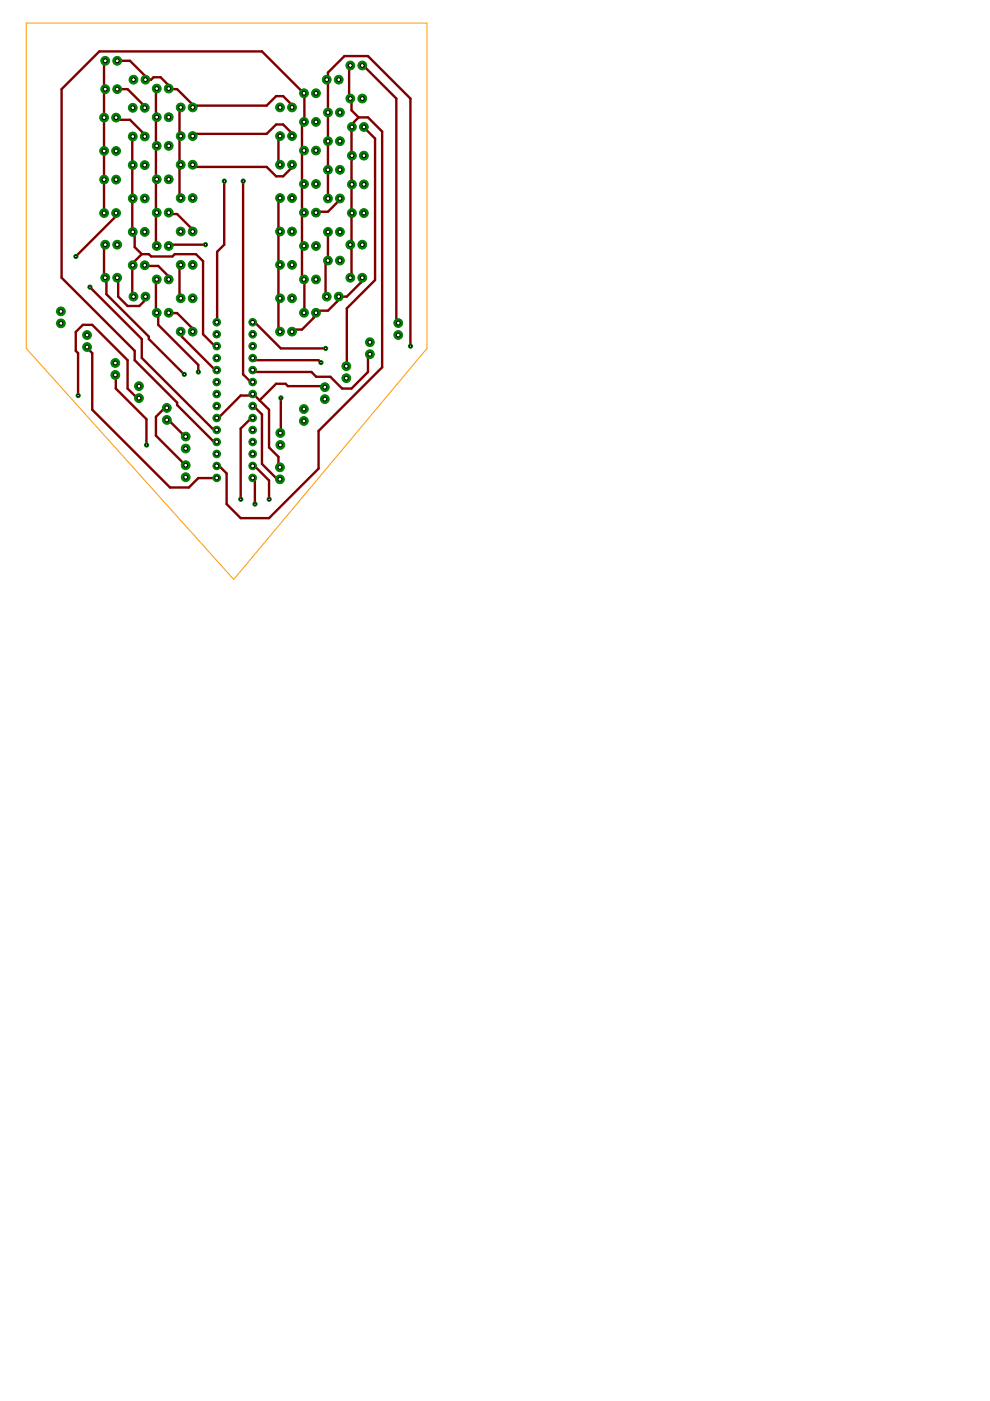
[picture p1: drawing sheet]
<svg xmlns="http://www.w3.org/2000/svg" width="210mm" height="297mm" viewBox="0 0 210 297" stroke-linecap="round" stroke-linejoin="round" font-family="sans-serif">
<g fill="none" stroke="#800000" stroke-width=".51">
<path d="M22.1 18.9h.2M22.3 12.9h-.2v32.3M24.8 18.9h2.3l3.4 3.5 .2 .5M24.8 12.9h2.8l4 4M30.8 16.9h1.2l.6-.5h1.5l1.9 2-.2 .4 1.7 .1 3.1 3v.5l.2 .4 .2-.4h15.5l2-2h1.5l2 2-.1 .4M33.2 18.8l-.1 .1v5.5l.1 .4-.1 .1v6h.1l-.1 .5v6.5l.1 .1-.1 .4v6.5l.1 .2-.1 .3v6.5l.1 .3M69.3 16.9h.2M74.3 13.9h-.3v7h.5v2.5l1.5 1.5M76.8 13.9h.2l7 7v47.5l.4 .1M24.6 24.9l.5 .5h2.5l3.5 3.5h-.4M28.1 28.9l-.1 20 .1 .3 .5 .2v3l1.5 1.5M38.3 22.8l-.2 .1v5.5l.2 .5h-.2v6h.2l-.2 .5v6.5l.2 .1"/>
<path d="M40.8 28.9l.2-.5h15.5l2-2h1.5l2 2-.1 .5M40.8 34.9l.2 .5h15.5l2 2h1.5l2-2-.1-.5M47.5 38.4v13.5l-1.5 1.5-.1 14.9M51.5 38.4v41l1.5 1.5h.5l.1 .1M59.4 28.9h-.4v6h.4M76 24.9l-1 1v1h-.4l-.1 .5v31.5h-.2M76 24.9h2l3 3v50l-13.5 13.5v8l-10.5 10.5h-6l-3-3v-6.5l-1.5-1.5-.6-.1M77.1 26.9l2.4 2.5v30l-6 6v12l-.1 .2M22.3 51.9h-.2v7h.5v3.5l9 9v.5l7.5 7.5M24.6 45.2l.5 .2-9 9M24.8 58.9h.3v4l2 2h2.4l1-1v-1h.3M30.1 53.9l-2.1 2v7h.3"/>
<path d="M30.1 53.9h1.5l.4 .5h4.6l.4-.5h4.6l1.5 1.5v15.5l2.5 2.5h.3M30.7 56.2l.4 .2h2.4l2.5 2.5-.2 .3M33.2 59.2l-.1 .2v6.5l.1 .4 .3 .1v2.5l8.5 8.5v1.5M35.8 45.1l.2 .3h1.5l3.1 3v.5l.2 .2M38.3 56.2l-.2 .2v6.5l.2 .3M43.5 51.9h-7.5l-.2 .3M59.4 42l-.4 .4v6.5l.4 .2-.4 .3v6.5l.4 .3-.4 .2v6.5l.4 .3-.4 .2v6.5l.4 .4M69.5 42.1v-26.7l3.5-3.5h5l9 9v52.5M69.5 49.2v6l-.5 .2v7.5h.3M72.1 42.1l-.1 .3-2.5 2.5h-2.5v.2M74.3 51.9h.2M76.8 58.9h-.3v1l-3 3h-2v1l-2 2h-2.5v.4l-.5 .1v1l-2.5 2.5h-2l-.1 .4"/>
<path d="M18.4 73.6l1.2 1.3v12l16.4 16.5h4l2-2 3.9-.1M19 60.9l11.1 11v4l14.9 15h.6l.3 .3M24.4 79.5l.2 .4v2.5l6.5 6.5v5.5M35.8 66.3l1.7 .1 3.1 3v.5l.2 .4M38.3 70.3l.2 .1v1l7.1 7 .3 .1M53.6 75.9l.4 .5h13.5l.5 .5M53.6 68.3l.4 .1 5.5 5.5h9.5M64.4 66.3l.1-6.9-.5-.5v-6.5l.4-.2-.4-.3v-6.5l.4-.3-.4-.2v-5.5l.4-.4-.4-.1v-6.5l.4-.5h-.4v-6l.4-.1 .1-.4v-5.5l-9-9h-34.4l-8 8v40l15.5 15.5v2l8.9 9v.5l7.5 7.5h.6l.3 .3M78.4 75.1l-.4 .3v3.5l-3.5 3.5h-2l-2.5-2.5h-3l-1-1h-12l-.4-.4M16.6 83.9v-9l-.5-.5v-4l1.5-1.5h2l7.5 7.5v6l2 2h.3M35.3 86.5l-.2 .4h-.6l-1.4 1.5v4l6.2 6.2M35.3 89l.3-.1 3.7 3.7"/>
<path d="M53.6 98.8l.4 .1 3 3v4M53.6 88.6l-.1 .3h-.5l-2 2v15M53.6 86.1l.4 .3 1.5 1.5v10.5l3 3h.5l.3 .2M55 84.9l-1.4-1.4-.1 .4h-2.5l-5 5-.1-.3M55 84.9l2 2v8l2 2v2l.3 .2M59.5 84.4v7l-.1 .4M68.9 82.1l-.4-.2h-7.5l-.5-.5h-2l-3.5 3.5M53.6 101.3l.4 .1v5.5"/>
</g>
<circle cx="35.4" cy="89" r=".93" fill="#008000" stroke="#008000" stroke-width=".21"/>
<circle cx="35.4" cy="89" r=".4" fill="#fff" stroke="#000" stroke-width=".21"/>
<circle cx="35.4" cy="86.5" r=".93" fill="#008000" stroke="#008000" stroke-width=".21"/>
<circle cx="35.4" cy="86.5" r=".4" fill="#fff" stroke="#000" stroke-width=".21"/>
<circle cx="39.4" cy="101.2" r=".93" fill="#008000" stroke="#008000" stroke-width=".21"/>
<circle cx="39.4" cy="101.2" r=".4" fill="#fff" stroke="#000" stroke-width=".21"/>
<circle cx="39.4" cy="98.6" r=".93" fill="#008000" stroke="#008000" stroke-width=".21"/>
<circle cx="39.4" cy="98.6" r=".4" fill="#fff" stroke="#000" stroke-width=".21"/>
<circle cx="39.4" cy="95.1" r=".93" fill="#008000" stroke="#008000" stroke-width=".21"/>
<circle cx="39.4" cy="95.1" r=".4" fill="#fff" stroke="#000" stroke-width=".21"/>
<circle cx="39.4" cy="92.6" r=".93" fill="#008000" stroke="#008000" stroke-width=".21"/>
<circle cx="39.4" cy="92.6" r=".4" fill="#fff" stroke="#000" stroke-width=".21"/>
<circle cx="67" cy="19.8" r=".93" fill="#008000" stroke="#008000" stroke-width=".21"/>
<circle cx="67" cy="19.8" r=".4" fill="#fff" stroke="#000" stroke-width=".21"/>
<circle cx="64.5" cy="19.8" r=".93" fill="#008000" stroke="#008000" stroke-width=".21"/>
<circle cx="64.5" cy="19.8" r=".4" fill="#fff" stroke="#000" stroke-width=".21"/>
<circle cx="61.9" cy="22.8" r=".93" fill="#008000" stroke="#008000" stroke-width=".21"/>
<circle cx="61.9" cy="22.8" r=".4" fill="#fff" stroke="#000" stroke-width=".21"/>
<circle cx="59.4" cy="22.8" r=".93" fill="#008000" stroke="#008000" stroke-width=".21"/>
<circle cx="59.4" cy="22.8" r=".4" fill="#fff" stroke="#000" stroke-width=".21"/>
<circle cx="40.9" cy="22.8" r=".93" fill="#008000" stroke="#008000" stroke-width=".21"/>
<circle cx="40.9" cy="22.8" r=".4" fill="#fff" stroke="#000" stroke-width=".21"/>
<circle cx="38.3" cy="22.8" r=".93" fill="#008000" stroke="#008000" stroke-width=".21"/>
<circle cx="38.3" cy="22.8" r=".4" fill="#fff" stroke="#000" stroke-width=".21"/>
<circle cx="35.8" cy="18.8" r=".93" fill="#008000" stroke="#008000" stroke-width=".21"/>
<circle cx="35.8" cy="18.8" r=".4" fill="#fff" stroke="#000" stroke-width=".21"/>
<circle cx="33.2" cy="18.8" r=".93" fill="#008000" stroke="#008000" stroke-width=".21"/>
<circle cx="33.2" cy="18.8" r=".4" fill="#fff" stroke="#000" stroke-width=".21"/>
<circle cx="72.1" cy="23.9" r=".93" fill="#008000" stroke="#008000" stroke-width=".21"/>
<circle cx="72.1" cy="23.9" r=".4" fill="#fff" stroke="#000" stroke-width=".21"/>
<circle cx="69.5" cy="23.9" r=".93" fill="#008000" stroke="#008000" stroke-width=".21"/>
<circle cx="69.5" cy="23.9" r=".4" fill="#fff" stroke="#000" stroke-width=".21"/>
<circle cx="67" cy="25.8" r=".93" fill="#008000" stroke="#008000" stroke-width=".21"/>
<circle cx="67" cy="25.8" r=".4" fill="#fff" stroke="#000" stroke-width=".21"/>
<circle cx="64.5" cy="25.8" r=".93" fill="#008000" stroke="#008000" stroke-width=".21"/>
<circle cx="64.5" cy="25.8" r=".4" fill="#fff" stroke="#000" stroke-width=".21"/>
<circle cx="61.9" cy="28.9" r=".93" fill="#008000" stroke="#008000" stroke-width=".21"/>
<circle cx="61.9" cy="28.9" r=".4" fill="#fff" stroke="#000" stroke-width=".21"/>
<circle cx="59.4" cy="28.9" r=".93" fill="#008000" stroke="#008000" stroke-width=".21"/>
<circle cx="59.4" cy="28.9" r=".4" fill="#fff" stroke="#000" stroke-width=".21"/>
<circle cx="40.9" cy="28.9" r=".93" fill="#008000" stroke="#008000" stroke-width=".21"/>
<circle cx="40.9" cy="28.9" r=".4" fill="#fff" stroke="#000" stroke-width=".21"/>
<circle cx="38.3" cy="28.9" r=".93" fill="#008000" stroke="#008000" stroke-width=".21"/>
<circle cx="38.3" cy="28.9" r=".4" fill="#fff" stroke="#000" stroke-width=".21"/>
<circle cx="35.8" cy="24.8" r=".93" fill="#008000" stroke="#008000" stroke-width=".21"/>
<circle cx="35.8" cy="24.8" r=".4" fill="#fff" stroke="#000" stroke-width=".21"/>
<circle cx="33.2" cy="24.8" r=".93" fill="#008000" stroke="#008000" stroke-width=".21"/>
<circle cx="33.2" cy="24.8" r=".4" fill="#fff" stroke="#000" stroke-width=".21"/>
<circle cx="30.7" cy="22.9" r=".93" fill="#008000" stroke="#008000" stroke-width=".21"/>
<circle cx="30.7" cy="22.9" r=".4" fill="#fff" stroke="#000" stroke-width=".21"/>
<circle cx="28.2" cy="22.9" r=".93" fill="#008000" stroke="#008000" stroke-width=".21"/>
<circle cx="28.2" cy="22.9" r=".4" fill="#fff" stroke="#000" stroke-width=".21"/>
<circle cx="77.2" cy="26.9" r=".93" fill="#008000" stroke="#008000" stroke-width=".21"/>
<circle cx="77.2" cy="26.9" r=".4" fill="#fff" stroke="#000" stroke-width=".21"/>
<circle cx="74.6" cy="26.9" r=".93" fill="#008000" stroke="#008000" stroke-width=".21"/>
<circle cx="74.6" cy="26.9" r=".4" fill="#fff" stroke="#000" stroke-width=".21"/>
<circle cx="72.1" cy="29.9" r=".93" fill="#008000" stroke="#008000" stroke-width=".21"/>
<circle cx="72.1" cy="29.9" r=".4" fill="#fff" stroke="#000" stroke-width=".21"/>
<circle cx="69.5" cy="29.9" r=".93" fill="#008000" stroke="#008000" stroke-width=".21"/>
<circle cx="69.5" cy="29.9" r=".4" fill="#fff" stroke="#000" stroke-width=".21"/>
<circle cx="67" cy="31.9" r=".93" fill="#008000" stroke="#008000" stroke-width=".21"/>
<circle cx="67" cy="31.9" r=".4" fill="#fff" stroke="#000" stroke-width=".21"/>
<circle cx="64.5" cy="31.9" r=".93" fill="#008000" stroke="#008000" stroke-width=".21"/>
<circle cx="64.5" cy="31.9" r=".4" fill="#fff" stroke="#000" stroke-width=".21"/>
<circle cx="61.9" cy="34.9" r=".93" fill="#008000" stroke="#008000" stroke-width=".21"/>
<circle cx="61.9" cy="34.9" r=".4" fill="#fff" stroke="#000" stroke-width=".21"/>
<circle cx="59.4" cy="34.9" r=".93" fill="#008000" stroke="#008000" stroke-width=".21"/>
<circle cx="59.4" cy="34.9" r=".4" fill="#fff" stroke="#000" stroke-width=".21"/>
<circle cx="40.9" cy="34.9" r=".93" fill="#008000" stroke="#008000" stroke-width=".21"/>
<circle cx="40.9" cy="34.9" r=".4" fill="#fff" stroke="#000" stroke-width=".21"/>
<circle cx="38.3" cy="34.9" r=".93" fill="#008000" stroke="#008000" stroke-width=".21"/>
<circle cx="38.3" cy="34.9" r=".4" fill="#fff" stroke="#000" stroke-width=".21"/>
<circle cx="35.8" cy="30.9" r=".93" fill="#008000" stroke="#008000" stroke-width=".21"/>
<circle cx="35.8" cy="30.9" r=".4" fill="#fff" stroke="#000" stroke-width=".21"/>
<circle cx="33.2" cy="30.9" r=".93" fill="#008000" stroke="#008000" stroke-width=".21"/>
<circle cx="33.2" cy="30.9" r=".4" fill="#fff" stroke="#000" stroke-width=".21"/>
<circle cx="30.7" cy="28.9" r=".93" fill="#008000" stroke="#008000" stroke-width=".21"/>
<circle cx="30.7" cy="28.9" r=".4" fill="#fff" stroke="#000" stroke-width=".21"/>
<circle cx="28.2" cy="28.9" r=".93" fill="#008000" stroke="#008000" stroke-width=".21"/>
<circle cx="28.2" cy="28.9" r=".4" fill="#fff" stroke="#000" stroke-width=".21"/>
<circle cx="24.6" cy="24.9" r=".93" fill="#008000" stroke="#008000" stroke-width=".21"/>
<circle cx="24.6" cy="24.9" r=".4" fill="#fff" stroke="#000" stroke-width=".21"/>
<circle cx="22.1" cy="24.9" r=".93" fill="#008000" stroke="#008000" stroke-width=".21"/>
<circle cx="22.1" cy="24.9" r=".4" fill="#fff" stroke="#000" stroke-width=".21"/>
<circle cx="77.2" cy="33" r=".93" fill="#008000" stroke="#008000" stroke-width=".21"/>
<circle cx="77.2" cy="33" r=".4" fill="#fff" stroke="#000" stroke-width=".21"/>
<circle cx="74.6" cy="33" r=".93" fill="#008000" stroke="#008000" stroke-width=".21"/>
<circle cx="74.6" cy="33" r=".4" fill="#fff" stroke="#000" stroke-width=".21"/>
<circle cx="72.1" cy="36" r=".93" fill="#008000" stroke="#008000" stroke-width=".21"/>
<circle cx="72.1" cy="36" r=".4" fill="#fff" stroke="#000" stroke-width=".21"/>
<circle cx="69.5" cy="36" r=".93" fill="#008000" stroke="#008000" stroke-width=".21"/>
<circle cx="69.5" cy="36" r=".4" fill="#fff" stroke="#000" stroke-width=".21"/>
<circle cx="67" cy="39" r=".93" fill="#008000" stroke="#008000" stroke-width=".21"/>
<circle cx="67" cy="39" r=".4" fill="#fff" stroke="#000" stroke-width=".21"/>
<circle cx="64.5" cy="39" r=".93" fill="#008000" stroke="#008000" stroke-width=".21"/>
<circle cx="64.5" cy="39" r=".4" fill="#fff" stroke="#000" stroke-width=".21"/>
<circle cx="61.9" cy="42" r=".93" fill="#008000" stroke="#008000" stroke-width=".21"/>
<circle cx="61.9" cy="42" r=".4" fill="#fff" stroke="#000" stroke-width=".21"/>
<circle cx="59.4" cy="42" r=".93" fill="#008000" stroke="#008000" stroke-width=".21"/>
<circle cx="59.4" cy="42" r=".4" fill="#fff" stroke="#000" stroke-width=".21"/>
<circle cx="40.9" cy="42" r=".93" fill="#008000" stroke="#008000" stroke-width=".21"/>
<circle cx="40.9" cy="42" r=".4" fill="#fff" stroke="#000" stroke-width=".21"/>
<circle cx="38.3" cy="42" r=".93" fill="#008000" stroke="#008000" stroke-width=".21"/>
<circle cx="38.3" cy="42" r=".4" fill="#fff" stroke="#000" stroke-width=".21"/>
<circle cx="35.8" cy="38" r=".93" fill="#008000" stroke="#008000" stroke-width=".21"/>
<circle cx="35.8" cy="38" r=".4" fill="#fff" stroke="#000" stroke-width=".21"/>
<circle cx="33.2" cy="38" r=".93" fill="#008000" stroke="#008000" stroke-width=".21"/>
<circle cx="33.2" cy="38" r=".4" fill="#fff" stroke="#000" stroke-width=".21"/>
<circle cx="30.7" cy="35" r=".93" fill="#008000" stroke="#008000" stroke-width=".21"/>
<circle cx="30.7" cy="35" r=".4" fill="#fff" stroke="#000" stroke-width=".21"/>
<circle cx="28.2" cy="35" r=".93" fill="#008000" stroke="#008000" stroke-width=".21"/>
<circle cx="28.2" cy="35" r=".4" fill="#fff" stroke="#000" stroke-width=".21"/>
<circle cx="24.6" cy="32" r=".93" fill="#008000" stroke="#008000" stroke-width=".21"/>
<circle cx="24.6" cy="32" r=".4" fill="#fff" stroke="#000" stroke-width=".21"/>
<circle cx="22.1" cy="32" r=".93" fill="#008000" stroke="#008000" stroke-width=".21"/>
<circle cx="22.1" cy="32" r=".4" fill="#fff" stroke="#000" stroke-width=".21"/>
<circle cx="77.2" cy="39.1" r=".93" fill="#008000" stroke="#008000" stroke-width=".21"/>
<circle cx="77.2" cy="39.1" r=".4" fill="#fff" stroke="#000" stroke-width=".21"/>
<circle cx="74.6" cy="39.1" r=".93" fill="#008000" stroke="#008000" stroke-width=".21"/>
<circle cx="74.6" cy="39.1" r=".4" fill="#fff" stroke="#000" stroke-width=".21"/>
<circle cx="72.1" cy="42.1" r=".93" fill="#008000" stroke="#008000" stroke-width=".21"/>
<circle cx="72.1" cy="42.1" r=".4" fill="#fff" stroke="#000" stroke-width=".21"/>
<circle cx="69.5" cy="42.1" r=".93" fill="#008000" stroke="#008000" stroke-width=".21"/>
<circle cx="69.5" cy="42.1" r=".4" fill="#fff" stroke="#000" stroke-width=".21"/>
<circle cx="67" cy="45.1" r=".93" fill="#008000" stroke="#008000" stroke-width=".21"/>
<circle cx="67" cy="45.1" r=".4" fill="#fff" stroke="#000" stroke-width=".21"/>
<circle cx="64.5" cy="45.1" r=".93" fill="#008000" stroke="#008000" stroke-width=".21"/>
<circle cx="64.5" cy="45.1" r=".4" fill="#fff" stroke="#000" stroke-width=".21"/>
<circle cx="61.9" cy="49.1" r=".93" fill="#008000" stroke="#008000" stroke-width=".21"/>
<circle cx="61.9" cy="49.1" r=".4" fill="#fff" stroke="#000" stroke-width=".21"/>
<circle cx="59.4" cy="49.1" r=".93" fill="#008000" stroke="#008000" stroke-width=".21"/>
<circle cx="59.4" cy="49.1" r=".4" fill="#fff" stroke="#000" stroke-width=".21"/>
<circle cx="40.9" cy="49.1" r=".93" fill="#008000" stroke="#008000" stroke-width=".21"/>
<circle cx="40.9" cy="49.1" r=".4" fill="#fff" stroke="#000" stroke-width=".21"/>
<circle cx="38.3" cy="49.1" r=".93" fill="#008000" stroke="#008000" stroke-width=".21"/>
<circle cx="38.3" cy="49.1" r=".4" fill="#fff" stroke="#000" stroke-width=".21"/>
<circle cx="35.8" cy="45.1" r=".93" fill="#008000" stroke="#008000" stroke-width=".21"/>
<circle cx="35.8" cy="45.1" r=".4" fill="#fff" stroke="#000" stroke-width=".21"/>
<circle cx="33.2" cy="45.1" r=".93" fill="#008000" stroke="#008000" stroke-width=".21"/>
<circle cx="33.2" cy="45.1" r=".4" fill="#fff" stroke="#000" stroke-width=".21"/>
<circle cx="30.7" cy="42.1" r=".93" fill="#008000" stroke="#008000" stroke-width=".21"/>
<circle cx="30.7" cy="42.1" r=".4" fill="#fff" stroke="#000" stroke-width=".21"/>
<circle cx="28.2" cy="42.1" r=".93" fill="#008000" stroke="#008000" stroke-width=".21"/>
<circle cx="28.2" cy="42.1" r=".4" fill="#fff" stroke="#000" stroke-width=".21"/>
<circle cx="24.6" cy="38.1" r=".93" fill="#008000" stroke="#008000" stroke-width=".21"/>
<circle cx="24.6" cy="38.1" r=".4" fill="#fff" stroke="#000" stroke-width=".21"/>
<circle cx="22.1" cy="38.1" r=".93" fill="#008000" stroke="#008000" stroke-width=".21"/>
<circle cx="22.1" cy="38.1" r=".4" fill="#fff" stroke="#000" stroke-width=".21"/>
<circle cx="77.2" cy="45.2" r=".93" fill="#008000" stroke="#008000" stroke-width=".21"/>
<circle cx="77.2" cy="45.2" r=".4" fill="#fff" stroke="#000" stroke-width=".21"/>
<circle cx="74.6" cy="45.2" r=".93" fill="#008000" stroke="#008000" stroke-width=".21"/>
<circle cx="74.6" cy="45.2" r=".4" fill="#fff" stroke="#000" stroke-width=".21"/>
<circle cx="72.1" cy="49.2" r=".93" fill="#008000" stroke="#008000" stroke-width=".21"/>
<circle cx="72.1" cy="49.2" r=".4" fill="#fff" stroke="#000" stroke-width=".21"/>
<circle cx="69.5" cy="49.2" r=".93" fill="#008000" stroke="#008000" stroke-width=".21"/>
<circle cx="69.5" cy="49.2" r=".4" fill="#fff" stroke="#000" stroke-width=".21"/>
<circle cx="67" cy="52.2" r=".93" fill="#008000" stroke="#008000" stroke-width=".21"/>
<circle cx="67" cy="52.2" r=".4" fill="#fff" stroke="#000" stroke-width=".21"/>
<circle cx="64.5" cy="52.2" r=".93" fill="#008000" stroke="#008000" stroke-width=".21"/>
<circle cx="64.5" cy="52.2" r=".4" fill="#fff" stroke="#000" stroke-width=".21"/>
<circle cx="61.9" cy="56.2" r=".93" fill="#008000" stroke="#008000" stroke-width=".21"/>
<circle cx="61.9" cy="56.2" r=".4" fill="#fff" stroke="#000" stroke-width=".21"/>
<circle cx="59.4" cy="56.2" r=".93" fill="#008000" stroke="#008000" stroke-width=".21"/>
<circle cx="59.4" cy="56.2" r=".4" fill="#fff" stroke="#000" stroke-width=".21"/>
<circle cx="40.9" cy="56.2" r=".93" fill="#008000" stroke="#008000" stroke-width=".21"/>
<circle cx="40.9" cy="56.2" r=".4" fill="#fff" stroke="#000" stroke-width=".21"/>
<circle cx="38.3" cy="56.2" r=".93" fill="#008000" stroke="#008000" stroke-width=".21"/>
<circle cx="38.3" cy="56.2" r=".4" fill="#fff" stroke="#000" stroke-width=".21"/>
<circle cx="35.8" cy="52.2" r=".93" fill="#008000" stroke="#008000" stroke-width=".21"/>
<circle cx="35.8" cy="52.2" r=".4" fill="#fff" stroke="#000" stroke-width=".21"/>
<circle cx="33.2" cy="52.2" r=".93" fill="#008000" stroke="#008000" stroke-width=".21"/>
<circle cx="33.2" cy="52.2" r=".4" fill="#fff" stroke="#000" stroke-width=".21"/>
<circle cx="30.7" cy="49.2" r=".93" fill="#008000" stroke="#008000" stroke-width=".21"/>
<circle cx="30.7" cy="49.2" r=".4" fill="#fff" stroke="#000" stroke-width=".21"/>
<circle cx="28.2" cy="49.2" r=".93" fill="#008000" stroke="#008000" stroke-width=".21"/>
<circle cx="28.2" cy="49.2" r=".4" fill="#fff" stroke="#000" stroke-width=".21"/>
<circle cx="24.6" cy="45.2" r=".93" fill="#008000" stroke="#008000" stroke-width=".21"/>
<circle cx="24.6" cy="45.2" r=".4" fill="#fff" stroke="#000" stroke-width=".21"/>
<circle cx="22.1" cy="45.2" r=".93" fill="#008000" stroke="#008000" stroke-width=".21"/>
<circle cx="22.1" cy="45.2" r=".4" fill="#fff" stroke="#000" stroke-width=".21"/>
<circle cx="72.1" cy="55.2" r=".93" fill="#008000" stroke="#008000" stroke-width=".21"/>
<circle cx="72.1" cy="55.2" r=".4" fill="#fff" stroke="#000" stroke-width=".21"/>
<circle cx="69.5" cy="55.2" r=".93" fill="#008000" stroke="#008000" stroke-width=".21"/>
<circle cx="69.5" cy="55.2" r=".4" fill="#fff" stroke="#000" stroke-width=".21"/>
<circle cx="67" cy="59.2" r=".93" fill="#008000" stroke="#008000" stroke-width=".21"/>
<circle cx="67" cy="59.2" r=".4" fill="#fff" stroke="#000" stroke-width=".21"/>
<circle cx="64.5" cy="59.2" r=".93" fill="#008000" stroke="#008000" stroke-width=".21"/>
<circle cx="64.5" cy="59.2" r=".4" fill="#fff" stroke="#000" stroke-width=".21"/>
<circle cx="61.9" cy="63.2" r=".93" fill="#008000" stroke="#008000" stroke-width=".21"/>
<circle cx="61.9" cy="63.2" r=".4" fill="#fff" stroke="#000" stroke-width=".21"/>
<circle cx="59.4" cy="63.2" r=".93" fill="#008000" stroke="#008000" stroke-width=".21"/>
<circle cx="59.4" cy="63.2" r=".4" fill="#fff" stroke="#000" stroke-width=".21"/>
<circle cx="40.9" cy="63.2" r=".93" fill="#008000" stroke="#008000" stroke-width=".21"/>
<circle cx="40.9" cy="63.2" r=".4" fill="#fff" stroke="#000" stroke-width=".21"/>
<circle cx="38.3" cy="63.2" r=".93" fill="#008000" stroke="#008000" stroke-width=".21"/>
<circle cx="38.3" cy="63.2" r=".4" fill="#fff" stroke="#000" stroke-width=".21"/>
<circle cx="35.8" cy="59.2" r=".93" fill="#008000" stroke="#008000" stroke-width=".21"/>
<circle cx="35.8" cy="59.2" r=".4" fill="#fff" stroke="#000" stroke-width=".21"/>
<circle cx="33.2" cy="59.2" r=".93" fill="#008000" stroke="#008000" stroke-width=".21"/>
<circle cx="33.2" cy="59.2" r=".4" fill="#fff" stroke="#000" stroke-width=".21"/>
<circle cx="30.7" cy="56.2" r=".93" fill="#008000" stroke="#008000" stroke-width=".21"/>
<circle cx="30.7" cy="56.2" r=".4" fill="#fff" stroke="#000" stroke-width=".21"/>
<circle cx="28.2" cy="56.2" r=".93" fill="#008000" stroke="#008000" stroke-width=".21"/>
<circle cx="28.2" cy="56.2" r=".4" fill="#fff" stroke="#000" stroke-width=".21"/>
<circle cx="67" cy="66.3" r=".93" fill="#008000" stroke="#008000" stroke-width=".21"/>
<circle cx="67" cy="66.3" r=".4" fill="#fff" stroke="#000" stroke-width=".21"/>
<circle cx="64.5" cy="66.3" r=".93" fill="#008000" stroke="#008000" stroke-width=".21"/>
<circle cx="64.5" cy="66.3" r=".4" fill="#fff" stroke="#000" stroke-width=".21"/>
<circle cx="61.9" cy="70.3" r=".93" fill="#008000" stroke="#008000" stroke-width=".21"/>
<circle cx="61.9" cy="70.3" r=".4" fill="#fff" stroke="#000" stroke-width=".21"/>
<circle cx="59.4" cy="70.3" r=".93" fill="#008000" stroke="#008000" stroke-width=".21"/>
<circle cx="59.4" cy="70.3" r=".4" fill="#fff" stroke="#000" stroke-width=".21"/>
<circle cx="40.9" cy="70.3" r=".93" fill="#008000" stroke="#008000" stroke-width=".21"/>
<circle cx="40.9" cy="70.3" r=".4" fill="#fff" stroke="#000" stroke-width=".21"/>
<circle cx="38.3" cy="70.3" r=".93" fill="#008000" stroke="#008000" stroke-width=".21"/>
<circle cx="38.3" cy="70.3" r=".4" fill="#fff" stroke="#000" stroke-width=".21"/>
<circle cx="35.8" cy="66.3" r=".93" fill="#008000" stroke="#008000" stroke-width=".21"/>
<circle cx="35.8" cy="66.3" r=".4" fill="#fff" stroke="#000" stroke-width=".21"/>
<circle cx="33.2" cy="66.3" r=".93" fill="#008000" stroke="#008000" stroke-width=".21"/>
<circle cx="33.2" cy="66.3" r=".4" fill="#fff" stroke="#000" stroke-width=".21"/>
<circle cx="59.4" cy="101.6" r=".93" fill="#008000" stroke="#008000" stroke-width=".21"/>
<circle cx="59.4" cy="101.6" r=".4" fill="#fff" stroke="#000" stroke-width=".21"/>
<circle cx="59.4" cy="99.1" r=".93" fill="#008000" stroke="#008000" stroke-width=".21"/>
<circle cx="59.4" cy="99.1" r=".4" fill="#fff" stroke="#000" stroke-width=".21"/>
<circle cx="84.4" cy="71" r=".93" fill="#008000" stroke="#008000" stroke-width=".21"/>
<circle cx="84.4" cy="71" r=".4" fill="#fff" stroke="#000" stroke-width=".21"/>
<circle cx="84.4" cy="68.5" r=".93" fill="#008000" stroke="#008000" stroke-width=".21"/>
<circle cx="84.4" cy="68.5" r=".4" fill="#fff" stroke="#000" stroke-width=".21"/>
<circle cx="78.4" cy="75.1" r=".93" fill="#008000" stroke="#008000" stroke-width=".21"/>
<circle cx="78.4" cy="75.1" r=".4" fill="#fff" stroke="#000" stroke-width=".21"/>
<circle cx="78.4" cy="72.6" r=".93" fill="#008000" stroke="#008000" stroke-width=".21"/>
<circle cx="78.4" cy="72.6" r=".4" fill="#fff" stroke="#000" stroke-width=".21"/>
<circle cx="73.4" cy="80.2" r=".93" fill="#008000" stroke="#008000" stroke-width=".21"/>
<circle cx="73.4" cy="80.2" r=".4" fill="#fff" stroke="#000" stroke-width=".21"/>
<circle cx="73.4" cy="77.6" r=".93" fill="#008000" stroke="#008000" stroke-width=".21"/>
<circle cx="73.4" cy="77.6" r=".4" fill="#fff" stroke="#000" stroke-width=".21"/>
<circle cx="64.4" cy="89.3" r=".93" fill="#008000" stroke="#008000" stroke-width=".21"/>
<circle cx="64.4" cy="89.3" r=".4" fill="#fff" stroke="#000" stroke-width=".21"/>
<circle cx="64.4" cy="86.7" r=".93" fill="#008000" stroke="#008000" stroke-width=".21"/>
<circle cx="64.4" cy="86.7" r=".4" fill="#fff" stroke="#000" stroke-width=".21"/>
<circle cx="59.4" cy="94.3" r=".93" fill="#008000" stroke="#008000" stroke-width=".21"/>
<circle cx="59.4" cy="94.3" r=".4" fill="#fff" stroke="#000" stroke-width=".21"/>
<circle cx="59.4" cy="91.8" r=".93" fill="#008000" stroke="#008000" stroke-width=".21"/>
<circle cx="59.4" cy="91.8" r=".4" fill="#fff" stroke="#000" stroke-width=".21"/>
<circle cx="29.5" cy="84.4" r=".93" fill="#008000" stroke="#008000" stroke-width=".21"/>
<circle cx="29.5" cy="84.4" r=".4" fill="#fff" stroke="#000" stroke-width=".21"/>
<circle cx="29.5" cy="81.9" r=".93" fill="#008000" stroke="#008000" stroke-width=".21"/>
<circle cx="29.5" cy="81.9" r=".4" fill="#fff" stroke="#000" stroke-width=".21"/>
<circle cx="24.4" cy="79.5" r=".93" fill="#008000" stroke="#008000" stroke-width=".21"/>
<circle cx="24.4" cy="79.5" r=".4" fill="#fff" stroke="#000" stroke-width=".21"/>
<circle cx="24.4" cy="77" r=".93" fill="#008000" stroke="#008000" stroke-width=".21"/>
<circle cx="24.4" cy="77" r=".4" fill="#fff" stroke="#000" stroke-width=".21"/>
<circle cx="18.5" cy="73.6" r=".93" fill="#008000" stroke="#008000" stroke-width=".21"/>
<circle cx="18.5" cy="73.6" r=".4" fill="#fff" stroke="#000" stroke-width=".21"/>
<circle cx="18.5" cy="71" r=".93" fill="#008000" stroke="#008000" stroke-width=".21"/>
<circle cx="18.5" cy="71" r=".4" fill="#fff" stroke="#000" stroke-width=".21"/>
<circle cx="68.9" cy="84.6" r=".93" fill="#008000" stroke="#008000" stroke-width=".21"/>
<circle cx="68.9" cy="84.6" r=".4" fill="#fff" stroke="#000" stroke-width=".21"/>
<circle cx="68.9" cy="82.1" r=".93" fill="#008000" stroke="#008000" stroke-width=".21"/>
<circle cx="68.9" cy="82.1" r=".4" fill="#fff" stroke="#000" stroke-width=".21"/>
<circle cx="12.9" cy="68.6" r=".93" fill="#008000" stroke="#008000" stroke-width=".21"/>
<circle cx="12.9" cy="68.6" r=".4" fill="#fff" stroke="#000" stroke-width=".21"/>
<circle cx="12.9" cy="66" r=".93" fill="#008000" stroke="#008000" stroke-width=".21"/>
<circle cx="12.9" cy="66" r=".4" fill="#fff" stroke="#000" stroke-width=".21"/>
<circle cx="53.6" cy="68.3" r=".8" fill="#008000" stroke="#008000" stroke-width=".21"/>
<circle cx="53.6" cy="68.3" r=".4" fill="#fff" stroke="#000" stroke-width=".21"/>
<circle cx="53.6" cy="70.9" r=".8" fill="#008000" stroke="#008000" stroke-width=".21"/>
<circle cx="53.6" cy="70.9" r=".4" fill="#fff" stroke="#000" stroke-width=".21"/>
<circle cx="53.6" cy="73.4" r=".8" fill="#008000" stroke="#008000" stroke-width=".21"/>
<circle cx="53.6" cy="73.4" r=".4" fill="#fff" stroke="#000" stroke-width=".21"/>
<circle cx="53.6" cy="75.9" r=".8" fill="#008000" stroke="#008000" stroke-width=".21"/>
<circle cx="53.6" cy="75.9" r=".4" fill="#fff" stroke="#000" stroke-width=".21"/>
<circle cx="53.6" cy="78.5" r=".8" fill="#008000" stroke="#008000" stroke-width=".21"/>
<circle cx="53.6" cy="78.5" r=".4" fill="#fff" stroke="#000" stroke-width=".21"/>
<circle cx="53.6" cy="81" r=".8" fill="#008000" stroke="#008000" stroke-width=".21"/>
<circle cx="53.6" cy="81" r=".4" fill="#fff" stroke="#000" stroke-width=".21"/>
<circle cx="53.6" cy="83.5" r=".8" fill="#008000" stroke="#008000" stroke-width=".21"/>
<circle cx="53.6" cy="83.5" r=".4" fill="#fff" stroke="#000" stroke-width=".21"/>
<circle cx="53.6" cy="86.1" r=".8" fill="#008000" stroke="#008000" stroke-width=".21"/>
<circle cx="53.6" cy="86.1" r=".4" fill="#fff" stroke="#000" stroke-width=".21"/>
<circle cx="53.6" cy="88.6" r=".8" fill="#008000" stroke="#008000" stroke-width=".21"/>
<circle cx="53.6" cy="88.6" r=".4" fill="#fff" stroke="#000" stroke-width=".21"/>
<circle cx="53.6" cy="91.2" r=".8" fill="#008000" stroke="#008000" stroke-width=".21"/>
<circle cx="53.6" cy="91.2" r=".4" fill="#fff" stroke="#000" stroke-width=".21"/>
<circle cx="53.6" cy="93.7" r=".8" fill="#008000" stroke="#008000" stroke-width=".21"/>
<circle cx="53.6" cy="93.7" r=".4" fill="#fff" stroke="#000" stroke-width=".21"/>
<circle cx="53.6" cy="96.2" r=".8" fill="#008000" stroke="#008000" stroke-width=".21"/>
<circle cx="53.6" cy="96.2" r=".4" fill="#fff" stroke="#000" stroke-width=".21"/>
<circle cx="53.6" cy="98.8" r=".8" fill="#008000" stroke="#008000" stroke-width=".21"/>
<circle cx="53.6" cy="98.8" r=".4" fill="#fff" stroke="#000" stroke-width=".21"/>
<circle cx="53.6" cy="101.3" r=".8" fill="#008000" stroke="#008000" stroke-width=".21"/>
<circle cx="53.6" cy="101.3" r=".4" fill="#fff" stroke="#000" stroke-width=".21"/>
<circle cx="46" cy="101.3" r=".8" fill="#008000" stroke="#008000" stroke-width=".21"/>
<circle cx="46" cy="101.3" r=".4" fill="#fff" stroke="#000" stroke-width=".21"/>
<circle cx="46" cy="98.8" r=".8" fill="#008000" stroke="#008000" stroke-width=".21"/>
<circle cx="46" cy="98.8" r=".4" fill="#fff" stroke="#000" stroke-width=".21"/>
<circle cx="46" cy="96.2" r=".8" fill="#008000" stroke="#008000" stroke-width=".21"/>
<circle cx="46" cy="96.2" r=".4" fill="#fff" stroke="#000" stroke-width=".21"/>
<circle cx="46" cy="93.7" r=".8" fill="#008000" stroke="#008000" stroke-width=".21"/>
<circle cx="46" cy="93.7" r=".4" fill="#fff" stroke="#000" stroke-width=".21"/>
<circle cx="46" cy="91.2" r=".8" fill="#008000" stroke="#008000" stroke-width=".21"/>
<circle cx="46" cy="91.2" r=".4" fill="#fff" stroke="#000" stroke-width=".21"/>
<circle cx="46" cy="88.6" r=".8" fill="#008000" stroke="#008000" stroke-width=".21"/>
<circle cx="46" cy="88.6" r=".4" fill="#fff" stroke="#000" stroke-width=".21"/>
<circle cx="46" cy="86.1" r=".8" fill="#008000" stroke="#008000" stroke-width=".21"/>
<circle cx="46" cy="86.1" r=".4" fill="#fff" stroke="#000" stroke-width=".21"/>
<circle cx="46" cy="83.5" r=".8" fill="#008000" stroke="#008000" stroke-width=".21"/>
<circle cx="46" cy="83.5" r=".4" fill="#fff" stroke="#000" stroke-width=".21"/>
<circle cx="46" cy="81" r=".8" fill="#008000" stroke="#008000" stroke-width=".21"/>
<circle cx="46" cy="81" r=".4" fill="#fff" stroke="#000" stroke-width=".21"/>
<circle cx="46" cy="78.5" r=".8" fill="#008000" stroke="#008000" stroke-width=".21"/>
<circle cx="46" cy="78.5" r=".4" fill="#fff" stroke="#000" stroke-width=".21"/>
<circle cx="46" cy="75.9" r=".8" fill="#008000" stroke="#008000" stroke-width=".21"/>
<circle cx="46" cy="75.9" r=".4" fill="#fff" stroke="#000" stroke-width=".21"/>
<circle cx="46" cy="73.4" r=".8" fill="#008000" stroke="#008000" stroke-width=".21"/>
<circle cx="46" cy="73.4" r=".4" fill="#fff" stroke="#000" stroke-width=".21"/>
<circle cx="46" cy="70.9" r=".8" fill="#008000" stroke="#008000" stroke-width=".21"/>
<circle cx="46" cy="70.9" r=".4" fill="#fff" stroke="#000" stroke-width=".21"/>
<circle cx="46" cy="68.3" r=".8" fill="#008000" stroke="#008000" stroke-width=".21"/>
<circle cx="46" cy="68.3" r=".4" fill="#fff" stroke="#000" stroke-width=".21"/>
<circle cx="71.8" cy="16.9" r=".93" fill="#008000" stroke="#008000" stroke-width=".21"/>
<circle cx="71.8" cy="16.9" r=".4" fill="#fff" stroke="#000" stroke-width=".21"/>
<circle cx="69.3" cy="16.9" r=".93" fill="#008000" stroke="#008000" stroke-width=".21"/>
<circle cx="69.3" cy="16.9" r=".4" fill="#fff" stroke="#000" stroke-width=".21"/>
<circle cx="76.8" cy="13.9" r=".93" fill="#008000" stroke="#008000" stroke-width=".21"/>
<circle cx="76.8" cy="13.9" r=".4" fill="#fff" stroke="#000" stroke-width=".21"/>
<circle cx="74.3" cy="13.9" r=".93" fill="#008000" stroke="#008000" stroke-width=".21"/>
<circle cx="74.3" cy="13.9" r=".4" fill="#fff" stroke="#000" stroke-width=".21"/>
<circle cx="76.8" cy="20.9" r=".93" fill="#008000" stroke="#008000" stroke-width=".21"/>
<circle cx="76.8" cy="20.9" r=".4" fill="#fff" stroke="#000" stroke-width=".21"/>
<circle cx="74.3" cy="20.9" r=".93" fill="#008000" stroke="#008000" stroke-width=".21"/>
<circle cx="74.3" cy="20.9" r=".4" fill="#fff" stroke="#000" stroke-width=".21"/>
<circle cx="30.8" cy="16.9" r=".93" fill="#008000" stroke="#008000" stroke-width=".21"/>
<circle cx="30.8" cy="16.9" r=".4" fill="#fff" stroke="#000" stroke-width=".21"/>
<circle cx="28.3" cy="16.9" r=".93" fill="#008000" stroke="#008000" stroke-width=".21"/>
<circle cx="28.3" cy="16.9" r=".4" fill="#fff" stroke="#000" stroke-width=".21"/>
<circle cx="24.8" cy="12.9" r=".93" fill="#008000" stroke="#008000" stroke-width=".21"/>
<circle cx="24.8" cy="12.9" r=".4" fill="#fff" stroke="#000" stroke-width=".21"/>
<circle cx="22.3" cy="12.9" r=".93" fill="#008000" stroke="#008000" stroke-width=".21"/>
<circle cx="22.3" cy="12.9" r=".4" fill="#fff" stroke="#000" stroke-width=".21"/>
<circle cx="24.8" cy="18.9" r=".93" fill="#008000" stroke="#008000" stroke-width=".21"/>
<circle cx="24.8" cy="18.9" r=".4" fill="#fff" stroke="#000" stroke-width=".21"/>
<circle cx="22.3" cy="18.9" r=".93" fill="#008000" stroke="#008000" stroke-width=".21"/>
<circle cx="22.3" cy="18.9" r=".4" fill="#fff" stroke="#000" stroke-width=".21"/>
<circle cx="24.8" cy="51.9" r=".93" fill="#008000" stroke="#008000" stroke-width=".21"/>
<circle cx="24.8" cy="51.9" r=".4" fill="#fff" stroke="#000" stroke-width=".21"/>
<circle cx="22.3" cy="51.9" r=".93" fill="#008000" stroke="#008000" stroke-width=".21"/>
<circle cx="22.3" cy="51.9" r=".4" fill="#fff" stroke="#000" stroke-width=".21"/>
<circle cx="24.8" cy="58.9" r=".93" fill="#008000" stroke="#008000" stroke-width=".21"/>
<circle cx="24.8" cy="58.9" r=".4" fill="#fff" stroke="#000" stroke-width=".21"/>
<circle cx="22.3" cy="58.9" r=".93" fill="#008000" stroke="#008000" stroke-width=".21"/>
<circle cx="22.3" cy="58.9" r=".4" fill="#fff" stroke="#000" stroke-width=".21"/>
<circle cx="30.8" cy="62.9" r=".93" fill="#008000" stroke="#008000" stroke-width=".21"/>
<circle cx="30.8" cy="62.9" r=".4" fill="#fff" stroke="#000" stroke-width=".21"/>
<circle cx="28.3" cy="62.9" r=".93" fill="#008000" stroke="#008000" stroke-width=".21"/>
<circle cx="28.3" cy="62.9" r=".4" fill="#fff" stroke="#000" stroke-width=".21"/>
<circle cx="76.8" cy="51.9" r=".93" fill="#008000" stroke="#008000" stroke-width=".21"/>
<circle cx="76.8" cy="51.9" r=".4" fill="#fff" stroke="#000" stroke-width=".21"/>
<circle cx="74.3" cy="51.9" r=".93" fill="#008000" stroke="#008000" stroke-width=".21"/>
<circle cx="74.3" cy="51.9" r=".4" fill="#fff" stroke="#000" stroke-width=".21"/>
<circle cx="76.8" cy="58.9" r=".93" fill="#008000" stroke="#008000" stroke-width=".21"/>
<circle cx="76.8" cy="58.9" r=".4" fill="#fff" stroke="#000" stroke-width=".21"/>
<circle cx="74.3" cy="58.9" r=".93" fill="#008000" stroke="#008000" stroke-width=".21"/>
<circle cx="74.3" cy="58.9" r=".4" fill="#fff" stroke="#000" stroke-width=".21"/>
<circle cx="71.8" cy="62.9" r=".93" fill="#008000" stroke="#008000" stroke-width=".21"/>
<circle cx="71.8" cy="62.9" r=".4" fill="#fff" stroke="#000" stroke-width=".21"/>
<circle cx="69.3" cy="62.9" r=".93" fill="#008000" stroke="#008000" stroke-width=".21"/>
<circle cx="69.3" cy="62.9" r=".4" fill="#fff" stroke="#000" stroke-width=".21"/>
<circle cx="16.1" cy="54.4" r=".44" fill="#008000" stroke="#008000" stroke-width=".21"/>
<circle cx="16.1" cy="54.4" r=".25" fill="#fff" stroke="#000" stroke-width=".21"/>
<circle cx="43.6" cy="51.9" r=".44" fill="#008000" stroke="#008000" stroke-width=".21"/>
<circle cx="43.6" cy="51.9" r=".25" fill="#fff" stroke="#000" stroke-width=".21"/>
<circle cx="59.6" cy="84.4" r=".44" fill="#008000" stroke="#008000" stroke-width=".21"/>
<circle cx="59.6" cy="84.4" r=".25" fill="#fff" stroke="#000" stroke-width=".21"/>
<circle cx="87" cy="73.4" r=".44" fill="#008000" stroke="#008000" stroke-width=".21"/>
<circle cx="87" cy="73.4" r=".25" fill="#fff" stroke="#000" stroke-width=".21"/>
<circle cx="42.1" cy="78.9" r=".44" fill="#008000" stroke="#008000" stroke-width=".21"/>
<circle cx="42.1" cy="78.9" r=".25" fill="#fff" stroke="#000" stroke-width=".21"/>
<circle cx="39.1" cy="79.4" r=".44" fill="#008000" stroke="#008000" stroke-width=".21"/>
<circle cx="39.1" cy="79.4" r=".25" fill="#fff" stroke="#000" stroke-width=".21"/>
<circle cx="68.1" cy="76.9" r=".44" fill="#008000" stroke="#008000" stroke-width=".21"/>
<circle cx="68.1" cy="76.9" r=".25" fill="#fff" stroke="#000" stroke-width=".21"/>
<circle cx="47.6" cy="38.4" r=".44" fill="#008000" stroke="#008000" stroke-width=".21"/>
<circle cx="47.6" cy="38.4" r=".25" fill="#fff" stroke="#000" stroke-width=".21"/>
<circle cx="54.1" cy="106.9" r=".44" fill="#008000" stroke="#008000" stroke-width=".21"/>
<circle cx="54.1" cy="106.9" r=".25" fill="#fff" stroke="#000" stroke-width=".21"/>
<circle cx="31.1" cy="94.4" r=".44" fill="#008000" stroke="#008000" stroke-width=".21"/>
<circle cx="31.1" cy="94.4" r=".25" fill="#fff" stroke="#000" stroke-width=".21"/>
<circle cx="19.1" cy="60.9" r=".44" fill="#008000" stroke="#008000" stroke-width=".21"/>
<circle cx="19.1" cy="60.9" r=".25" fill="#fff" stroke="#000" stroke-width=".21"/>
<circle cx="51.1" cy="105.9" r=".44" fill="#008000" stroke="#008000" stroke-width=".21"/>
<circle cx="51.1" cy="105.9" r=".25" fill="#fff" stroke="#000" stroke-width=".21"/>
<circle cx="69" cy="73.9" r=".44" fill="#008000" stroke="#008000" stroke-width=".21"/>
<circle cx="69" cy="73.9" r=".25" fill="#fff" stroke="#000" stroke-width=".21"/>
<circle cx="51.6" cy="38.4" r=".44" fill="#008000" stroke="#008000" stroke-width=".21"/>
<circle cx="51.6" cy="38.4" r=".25" fill="#fff" stroke="#000" stroke-width=".21"/>
<circle cx="57.1" cy="105.9" r=".44" fill="#008000" stroke="#008000" stroke-width=".21"/>
<circle cx="57.1" cy="105.9" r=".25" fill="#fff" stroke="#000" stroke-width=".21"/>
<circle cx="16.6" cy="83.9" r=".44" fill="#008000" stroke="#008000" stroke-width=".21"/>
<circle cx="16.6" cy="83.9" r=".25" fill="#fff" stroke="#000" stroke-width=".21"/>
<path d="M5.6 4.9h84.9v69l-40.9 49-44-49z" fill="none" stroke="#f90" stroke-width=".21"/>
</svg>
